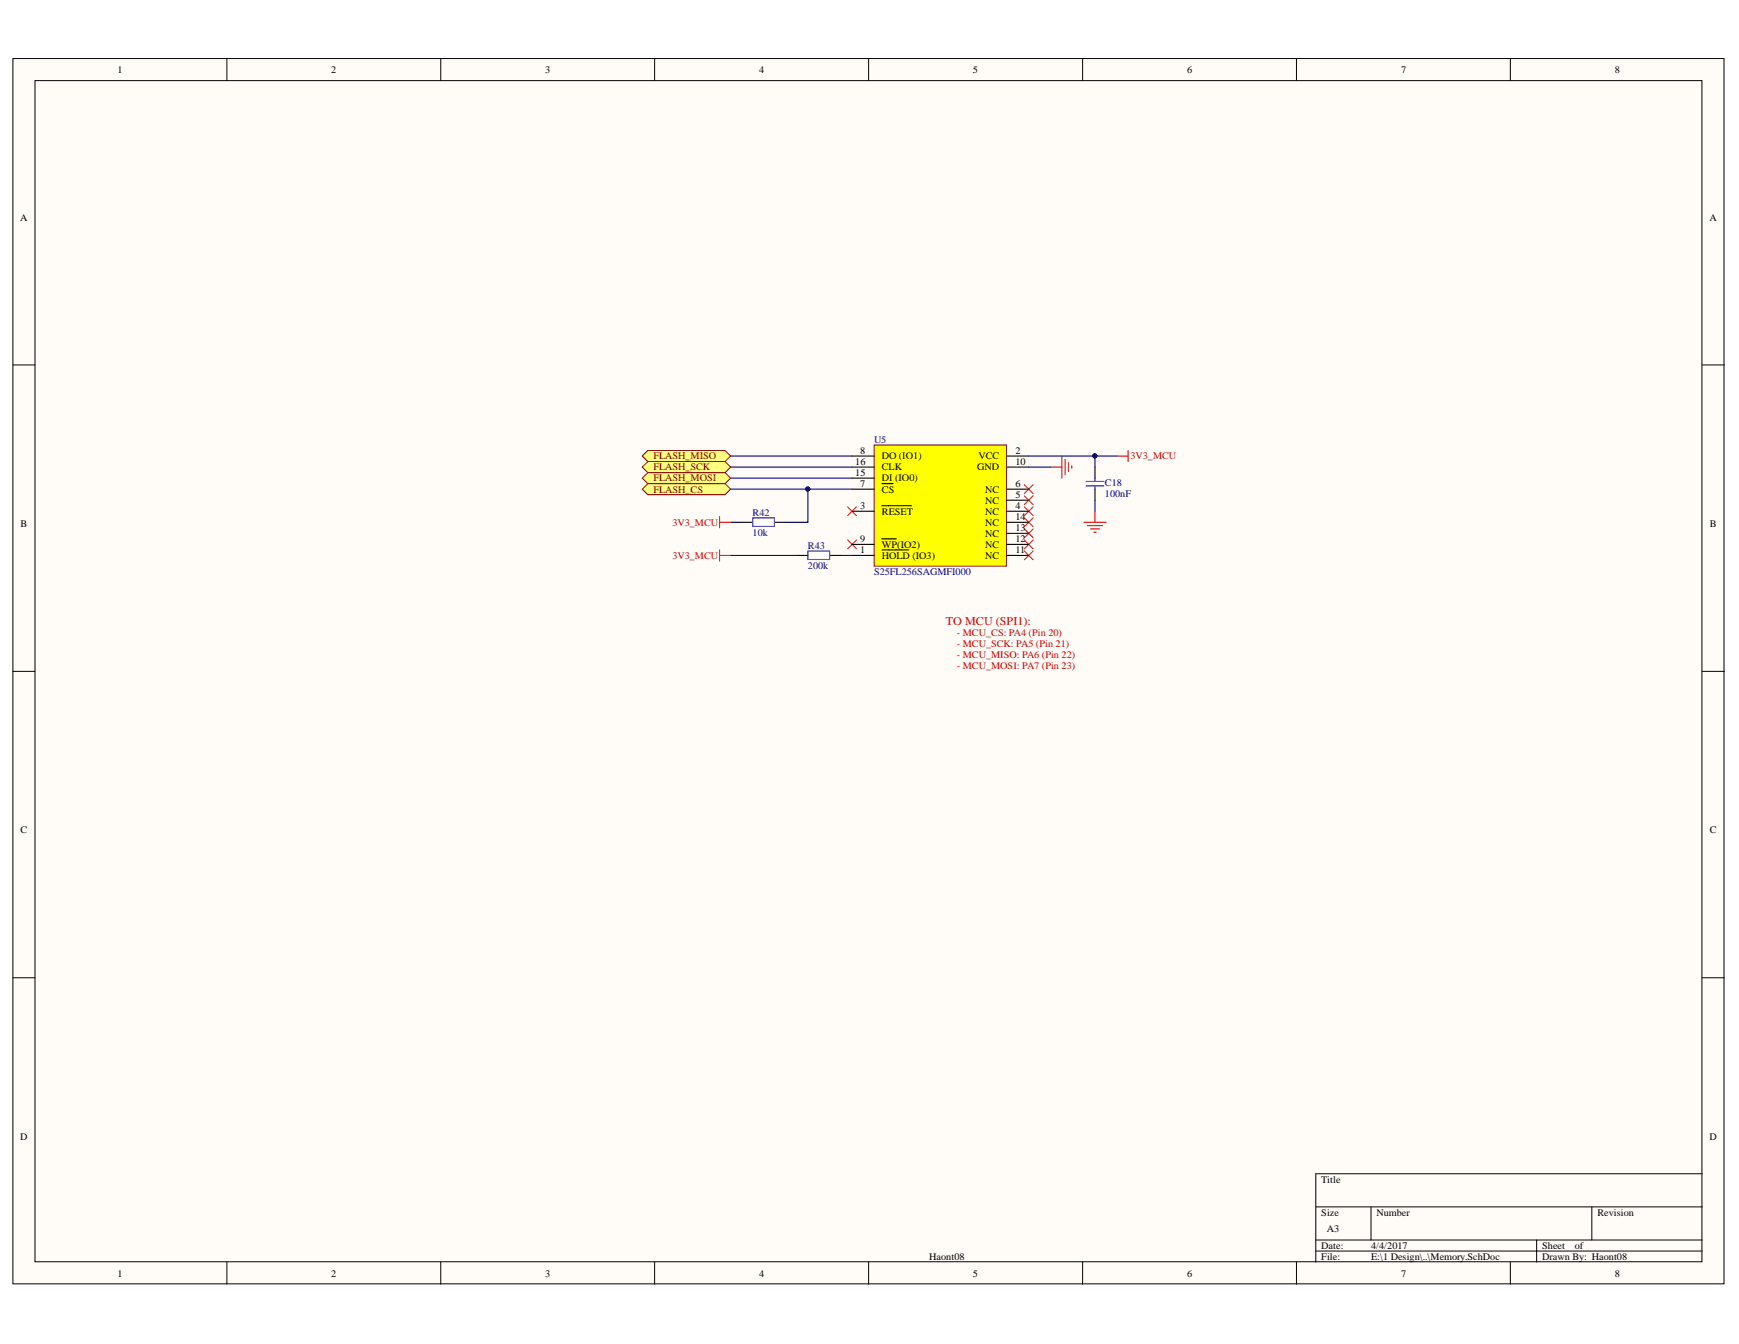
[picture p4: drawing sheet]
<svg xmlns="http://www.w3.org/2000/svg" width="279mm" height="216mm" viewBox="0 0 279 216" stroke-linecap="round" stroke-linejoin="round" font-family="sans-serif">
<defs><g id="words">
<text font-size="1.9" fill="#bf0000" x="152" y="100.3">TO MCU (SPI1):</text>
<g font-size="1.6">
<text x="18.9" y="11.7">1</text>
<text x="53.2" y="11.7">2</text>
<text x="87.6" y="11.7">3</text>
<text x="122" y="11.7">4</text>
<text x="156.3" y="11.7">5</text>
<text x="190.7" y="11.7">6</text>
<text x="225.1" y="11.7">7</text>
<text x="259.4" y="11.7">8</text>
<text x="3.3" y="35.4">A</text>
<text x="274.7" y="35.4">A</text>
<text x="137.4" y="76.5">15</text>
<text x="137.4" y="74.7">16</text>
<text x="138.2" y="72.9">8</text>
<text x="141.7" y="73.8">DO (IO1)</text>
<text x="141.7" y="77.3">DI (IO0)</text>
<text x="141.7" y="75.6">CLK</text>
<text x="157" y="75.6">GND</text>
<text x="157.2" y="73.8">VCC</text>
<text x="163.1" y="72.9">2</text>
<text x="163.1" y="74.7">10</text>
<text x="138.2" y="81.8">3</text>
<text x="138.2" y="78.2">7</text>
<text x="141.7" y="82.7">RESET</text>
<text x="141.7" y="79.1">CS</text>
<text x="158.3" y="82.7">NC</text>
<text x="158.3" y="80.9">NC</text>
<text x="158.3" y="79.1">NC</text>
<text x="163.1" y="81.8">4</text>
<text x="163.1" y="80">5</text>
<text x="163.1" y="78.2">6</text>
<text x="163.1" y="83.6">14</text>
<text x="3.3" y="84.7">B</text>
<text x="138.2" y="88.9">1</text>
<text x="138.2" y="87.1">9</text>
<text x="141.7" y="89.8">HOLD (IO3)</text>
<text x="141.7" y="88">WP(IO2)</text>
<text x="158.3" y="89.8">NC</text>
<text x="158.3" y="88">NC</text>
<text x="158.3" y="86.2">NC</text>
<text x="158.3" y="84.4">NC</text>
<text x="163.1" y="88.9">11</text>
<text x="163.1" y="87.1">12</text>
<text x="163.1" y="85.3">13</text>
<text x="274.7" y="84.7">B</text>
<text x="3.3" y="133.9">C</text>
<text x="274.7" y="133.9">C</text>
<text x="3.3" y="183.1">D</text>
<text x="274.7" y="183.1">D</text>
<text x="212.3" y="190">Title</text>
<text x="212.3" y="195.3">Size</text>
<text x="213.2" y="198">A3</text>
<text x="221.2" y="195.3">Number</text>
<text x="256.7" y="195.3">Revision</text>
<text x="149.3" y="202.4">Haont08</text>
<text x="212.3" y="200.6">Date:</text>
<text x="212.3" y="202.4">File:</text>
<text x="220.3" y="200.6">4/4/2017</text>
<text x="220.3" y="202.4">E:\1 Design\..\Memory.SchDoc</text>
<text x="247.8" y="200.6">Sheet</text>
<text x="247.8" y="202.4">Drawn By: Haont08</text>
<text x="253" y="200.6">of</text>
<text x="18.9" y="205.1">1</text>
<text x="53.2" y="205.1">2</text>
<text x="87.6" y="205.1">3</text>
<text x="122" y="205.1">4</text>
<text x="156.3" y="205.1">5</text>
<text x="190.7" y="205.1">6</text>
<text x="225.1" y="205.1">7</text>
<text x="259.4" y="205.1">8</text>
</g>
<g font-size="1.6" fill="#000080">
<text x="140.4" y="71.1">U5</text>
<text x="120.9" y="82.8">R42</text>
<text x="177.5" y="79.8">100nF</text>
<text x="177.5" y="78.1">C18</text>
<text x="120.9" y="86.1">10k</text>
<text x="129.8" y="88.2">R43</text>
<text x="129.8" y="91.3">200k</text>
<text x="140.4" y="92.4">S25FL256SAGMFI000</text>
</g>
<g font-size="1.6" fill="#800000">
<text x="105" y="73.8">FLASH_MISO</text>
<text x="105" y="77.3">FLASH_MOSI</text>
<text x="105" y="75.6">FLASH_SCK</text>
<text x="105" y="79.1">FLASH_CS</text>
</g>
<g font-size="1.6" fill="#f00">
<text x="181.6" y="73.8">3V3_MCU</text>
<text x="108" y="84.4">3V3_MCU</text>
<text x="108" y="89.8">3V3_MCU</text>
</g>
<g font-size="1.6" fill="#bf0000">
<text x="153.7" y="102.2">- MCU_CS: PA4 (Pin 20)</text>
<text x="153.7" y="103.9">- MCU_SCK: PA5 (Pin 21)</text>
<text x="153.7" y="105.7">- MCU_MISO: PA6 (Pin 22)</text>
<text x="153.7" y="107.5">- MCU_MOSI: PA7 (Pin 23)</text>
</g>
</g></defs>
<g fill="#fffcf8" stroke="#000" stroke-width=".16">
<path d="M2.1 9.4h274.9v196.8h-274.9z"/>
<path d="M5.6 13h267.8v189.7h-267.8z"/>
</g>
<g fill="none" stroke="#000" stroke-width=".16">
<path d="M36.5 9.4v3.6M70.8 9.4v3.6M105.2 9.4v3.6M139.6 9.4v3.6M173.9 9.4v3.6M208.3 9.4v3.6M242.7 9.4v3.6M2.1 58.6h3.5M273.5 58.6h3.5M2.1 107.8h3.5M273.5 107.8h3.5M2.1 157.1h3.5"/>
<path d="M273.5 157.1h3.5M211.4 193.9h62.1M211.4 199.2h62.1M220.3 193.9v5.3M246.9 199.2v3.5M255.8 193.9v5.3M273.5 188.6h-62.1v14.1M36.5 202.7v3.6M70.8 202.7v3.6M105.2 202.7v3.6M139.6 202.7v3.6M173.9 202.7v3.6"/>
<path d="M208.3 202.7v3.6M211.4 201h62.1M242.7 202.7v3.6"/>
</g>
<path d="M168.8 75h1.8M170.6 73.3v3.5M171.1 73.8v2.5M171.7 74.3v1.4M172.2 74.9v.3" fill="none" stroke="#f00" stroke-width=".18"/>
<path d="M117.4 75h19.5M117.4 73.3h19.5M117.4 76.8h19.5M165.3 75h3.5M135.1 89.2h1.8" fill="none" stroke="#000080" stroke-width=".18"/>
<g fill="none" stroke="#f00" stroke-width=".16">
<path d="M164.6 77.9l1.4 1.4M164.6 79.6l1.4 1.5M166 77.9l-1.4 1.4M166 79.6l-1.4 1.5M136.2 86.7l1.4 1.5M137.6 86.7l-1.4 1.5M164.6 81.4l1.4 1.4M164.6 83.2l1.4 1.4M164.6 85l1.4 1.4M164.6 86.7l1.4 1.5M164.6 88.5l1.4 1.4M166 81.4l-1.4 1.4"/>
<path d="M166 83.2l-1.4 1.4M166 85l-1.4 1.4M166 86.7l-1.4 1.5M166 88.5l-1.4 1.4"/>
</g>
<g fill="#ffff80" stroke="#800000" stroke-width=".16">
<path d="M103.2 73.3l.9-.9h12.4l.9 .9-.9 .8h-12.4z" fill-rule="evenodd"/>
<path d="M103.2 76.8l.9-.9h12.4l.9 .9-.9 .9h-12.4z" fill-rule="evenodd"/>
<path d="M103.2 75l.9-.9h12.4l.9 .9-.9 .9h-12.4z" fill-rule="evenodd"/>
<path d="M103.2 78.6l.9-.9h12.4l.9 .9-.9 .9h-12.4z" fill-rule="evenodd"/>
</g>
<path d="M117.4 78.6h19.5M129.8 78.6v5.3h-3.5M165.3 73.3h14.2M175.9 73.3v1.7M117.4 83.9h1.8M117.4 89.2h10.6M175.9 80.4v1.7" fill="none" stroke="#000080" stroke-width=".18"/>
<g fill="#000080" stroke="#000080" stroke-width=".16">
<circle cx="129.8" cy="78.6" r=".33"/>
<circle cx="175.9" cy="73.2" r=".33"/>
</g>
<path d="M136.2 81.4l1.4 1.4M137.6 81.4l-1.4 1.4" fill="none" stroke="#f00" stroke-width=".16"/>
<path d="M179.5 73.3h1.7M181.2 72.4v1.7M115.6 83.9h1.8M115.6 83v1.8M115.6 88.3v1.8M115.6 89.2h1.8M174.2 83.9h3.5M174.7 84.4h2.5M175.2 85h1.4M175.7 85.5h.4M175.9 82.1v1.8" fill="none" stroke="#f00" stroke-width=".18"/>
<path d="M175.9 75v1.8M175.9 78.6v1.8M119.2 83.9h1.7M124.5 83.9h1.8M128 89.2h1.8M133.3 89.2h1.8" fill="none" stroke="#000" stroke-width=".18"/>
<path d="M174.5 77.3h2.8M174.5 78h2.8M175.9 76.8v.5M175.9 78v.6M120.9 83.2h3.5v1.4h-3.5zM129.8 88.5h3.5v1.4h-3.5z" fill="none" stroke="#00f" stroke-width=".18"/>
<path d="M140.4 71.5h21.3v19.4h-21.3z" fill="#ff0" stroke="#800000" stroke-width=".16"/>
<g fill="none" stroke="#000" stroke-width=".18">
<path d="M136.9 73.3h3.5M136.9 78.6h3.5M136.9 75h3.5M136.9 76.8h3.5M141.7 77.7h1M142.7 77.7h.8M161.7 73.3h3.6M161.7 78.6h3.6M161.7 75h3.6M136.9 89.2h3.5M136.9 82.1h3.5M136.9 87.4h3.5"/>
<path d="M141.7 88.3h3.2M141.7 81.2h2M141.7 86.6h2.3M143.7 81.2h.8M144.6 81.2h.9M144.9 88.3h1.1M145.5 81.2h.9M161.7 89.2h3.6M161.7 82.1h3.6M161.7 80.4h3.6M161.7 87.4h3.6M161.7 85.7h3.6"/>
<path d="M161.7 83.9h3.6"/>
</g>
<use href="#words"/>
</svg>
